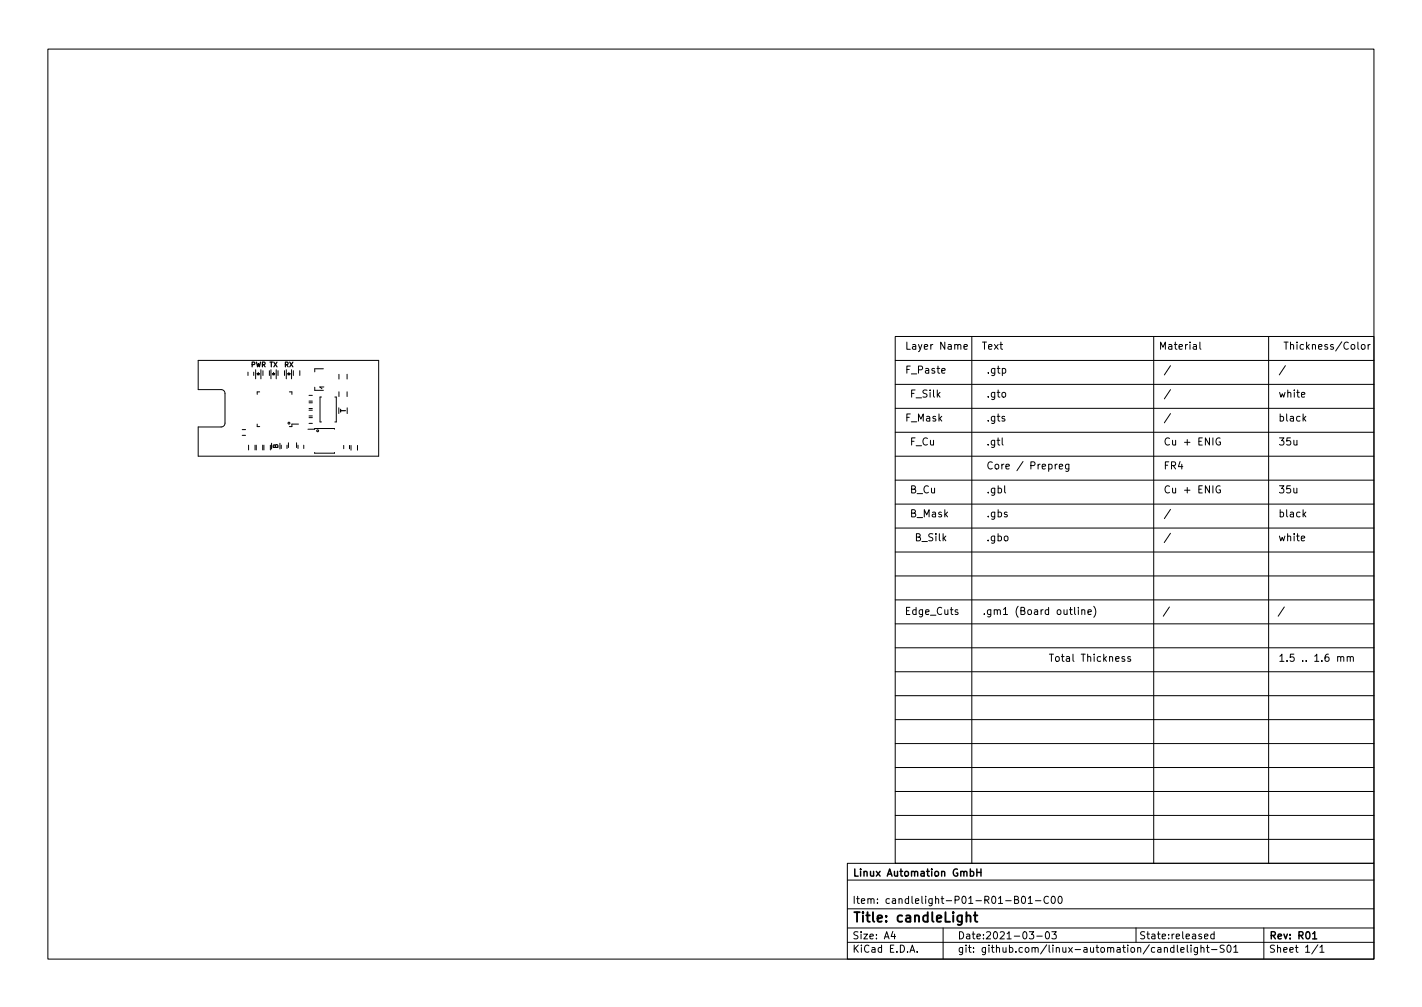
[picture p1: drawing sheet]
<svg xmlns="http://www.w3.org/2000/svg" width="297mm" height="210mm" viewBox="0 0 297 210" stroke-linecap="round" stroke-linejoin="round" font-family="sans-serif">
<defs><g id="words">
<text font-size="2.8" x="178" y="192.6">Title: candleLight</text>
<g font-size="2.1">
<text x="189" y="73">Layer Name</text>
<text x="189" y="78">F_Paste</text>
<text x="205" y="73">Text</text>
<text x="206" y="78">.gtp</text>
<text x="242" y="73">Material</text>
<text x="268" y="73">Thickness/Color</text>
<text x="190" y="83">F_Silk</text>
<text x="206" y="83">.gto</text>
<text x="267" y="83">white</text>
<text x="189" y="88">F_Mask</text>
<text x="206" y="88">.gts</text>
<text x="267" y="88">black</text>
<text x="190" y="93">F_Cu</text>
<text x="206" y="93">.gtl</text>
<text x="243" y="93">Cu + ENIG</text>
<text x="267" y="93">35u</text>
<text x="206" y="98">Core / Prepreg</text>
<text x="243" y="98">FR4</text>
<text x="190" y="108">B_Mask</text>
<text x="190" y="103">B_Cu</text>
<text x="206" y="108">.gbs</text>
<text x="206" y="103">.gbl</text>
<text x="243" y="103">Cu + ENIG</text>
<text x="267" y="103">35u</text>
<text x="267" y="108">black</text>
<text x="191" y="113">B_Silk</text>
<text x="206" y="113">.gbo</text>
<text x="267" y="113">white</text>
<text x="188.9" y="128.4">Edge_Cuts</text>
<text x="205.2" y="128.4">.gm1 (Board outline)</text>
<text x="219" y="138.2">Total Thickness</text>
<text x="267" y="138.2">1.5 .. 1.6 mm</text>
<text x="178" y="183">Linux Automation GmbH</text>
<text x="178" y="188.7">Item: candlelight-P01-R01-B01-C00</text>
<text x="178" y="196.1">Size: A4</text>
<text x="200" y="196.1">Date:2021-03-03</text>
<text x="237.9" y="196.1">State:released</text>
<text x="265" y="196.1">Rev: R01</text>
<text x="178" y="198.9">KiCad E.D.A.</text>
<text x="200" y="198.9">git: github.com/linux-automation/candlelight-S01</text>
<text x="265" y="198.9">Sheet 1/1</text>
</g>
<g font-size="1.4">
<text x="52.4" y="76.6">PWR TX</text>
<text x="59.4" y="76.6">RX</text>
<text x="72.2" y="86.2" transform="rotate(-90 72.2 86.2)">T</text>
<text x="58.1" y="93.7" transform="rotate(-90 58.1 93.7)">B</text>
</g>
</g></defs>
<g fill="none" stroke="#000" stroke-width=".21">
<path d="M10 10.2h277v190.1h-277zM41.4 75.2h37.7v20h-37.7v-6.1h4.8a.8 .8 0 0 0 .8-.8v-6.2a.8 .8 0 0 0-.8-.8h-4.8zM51.8 77.7v.7M53 77.7v.7M53.4 77.2v1.9M53.7 78.2h.5M53.7 78h.5l-.2 .2zM54 77.7v.5M54.5 77.2v1.9M54.9 77.4v1M56.3 77.4v1M56.6 77.2v1.9"/>
<path d="M56.9 78.2h.5M56.9 78h.5l-.3 .2zM57.1 77.7v.5M57.7 77.2v1.9M58.1 77.4v1M59.4 77.4v1M59.8 77.2v1.9M60.1 78.2h.5M60.1 78h.5l-.3 .2zM60.3 77.7v.5M60.9 77.2v1.9M61.3 77.4v1"/>
<path d="M62.6 77.4v1M67.6 77h-1.9v.6M70.8 78.1v1M72.5 78.1v1M187 70.3h100v110h-100zM187 75.3h100M196.7 77.4l.7-.1v-.3l-.5-.1-.2 .2 .1 .8h.6M201.4 72.4l.7-.1-.1-.3-.4-.1-.2 .2v.8h.6M203 70.3v110M241 70.2v110M244.5 76.4l-1.3 1.9M250.6 71.4v1.3l.3 .2"/>
<path d="M265 70.2v110M268.5 76.4l-1.3 1.9M283.6 71.4v1.3l.3 .2M284.5 72l.4-.1 .2 .3v.4l-.2 .3h-.4l-.1-.3zM285.8 71.9v1M286.2 71.9l-.4 .3M50.6 90.9h.7M50.6 89.7h.7M51.9 92.9v1M53.3 92.9v1M53.5 92.9v1M53.7 88.5v.6h.6"/>
<path d="M54.3 81.8h-.6v.5M54.9 92.9v1M55.1 92.9v1M56.5 92.9v1M58.7 92.9v.7M60 92.9v.7M60.3 92.4v1M60.4 81.8h.6v.5M62 92.4v1M62.3 92.9v.7M62.3 88.5h-1.3v.6h-.6M63.4 92.9v.7"/>
<path d="M64.3 89.6h1.4v-.1h4.2v.1M64.6 85.3h.7M64.6 88.4h.7M64.6 87.2h.7M64.6 86.8h.7M64.6 85.6h.7M64.6 82.5h.7M64.6 83.7h.7M64.6 84.1h.7M65.7 94.5v.1h4.2v-.1M65.7 80.8v.7h1.9M67.1 82.9h-.2v5.2h.2"/>
<path d="M67.6 80.8h-.8l.5 .3M70 82.9h.3v5.2h-.3M70.8 81.8v1M71.8 93v.7M72.5 81.8v1M73 93v.7M73.3 93v1M74.7 93v1M187 80.3h100M187 85.3h100M187 90.3h100M187 95.3h100"/>
<path d="M209.3 91.4v1.3l.3 .2M220.4 96.9v1M220.8 96.9l-.4 .3M221.3 97.4l.7-.1-.1-.3-.4-.1-.2 .2v.8h.6M223.3 96.9v1.2l-.3 .3h-.4M223.3 97l-.5-.1-.2 .3 .1 .7h.6M244.5 86.4l-1.3 1.9M244.5 81.4l-1.3 1.9M254.9 91.5a.7 .7 0 0 0-.9 .7 .7 .7 0 0 0 .9 .7v-.6h-.3M271.9 82.4l.7-.1-.1-.3-.4-.1-.2 .2v.8h.6M272.3 87.4l.5 .5M272.8 86.9l-.6 .6"/>
<path d="M187 100.3h100M187 105.3h100M187 110.3h100M187 115.3h100M209.9 101.4v1.3l.2 .2M244.5 111.4l-1.3 1.9M244.5 106.4l-1.3 1.9M254.9 101.5a.7 .7 0 0 0-.9 .7 .7 .7 0 0 0 .9 .7v-.6h-.3M271.8 112.4l.7-.1v-.3l-.5-.1-.2 .2 .1 .8h.6M272.3 107.4l.5 .5M272.8 106.9l-.6 .6M187 120.3h100"/>
<path d="M187 125.3h100M187 130.3h100M187 135.3h100M200.1 127.4l-.4-.1-.2 .2 .1 .2 .5 .2v.3h-.6M225.3 126.8v.2M225.3 127.3v1M226 127.5l.2-.2 .3 .1 .1 .9M226 127.3v1M227.3 127.8l.7-.1-.1-.3-.4-.1-.2 .2v.7h.6M228.5 126.6a1.72 1.72 0 0 1 0 2.3M234.9 137.2l-.3-.1-.3 .2 .1 .2 .5 .2v.3h-.6M236.1 137.2l-.3-.1-.2 .2v.2l.5 .2v.3h-.5"/>
<path d="M244.3 126.7l-1.3 2M268.3 126.7l-1.3 2M279.4 137.2l.2-.1 .4 .1 .1 .9M280.1 137.3l.2-.2 .3 .1 .1 .9M281.4 137.2l.2-.1 .4 .1 .1 .9M281.4 137.1v1M282.1 137.3l.2-.2 .3 .1 .1 .9M187 140.3h100M187 145.3h100M187 150.3h100M187 155.3h100M187 160.3h100"/>
<path d="M187 165.3h100M187 170.3h100M187 175.3h100M177 180.3h110v20h-110zM177 196.8h110M177 193.8h110M177 189.8h110M177 183.8h110M186.5 194.5l-.4 1h1M186.9 195v1M190.1 198.8l.5-1.5 .5 1.5M190.2 198.4h.7"/>
<path d="M191.6 198.7v.1M197 193.8v6.5M211.9 187.8h.7l.1-.2-.1-.3-.7-.2v1.5h.6l.2-.1 .1-.4-.4-.3M213.6 187.2l.1-.1a.8 .8 0 0 1 .5 .8 .8 .8 0 0 1-.5 .7 1 1 0 0 1-.1-1.4zM214.8 187.6l.4-.5v1.5M214.8 188.6h.8M216.3 188.1h1.1M216.6 195.5h1.1M218.6 194.6l.1-.1a.8 .8 0 0 1 .5 .8 .8 .8 0 0 1-.5 .7 1 1 0 0 1-.1-1.4zM219 187.3a.71 .71 0 0 0-1 .5 .71 .71 0 0 0 .7 .8l.3-.1M219.7 194.5h.9l-.5 .6 .5 .1v.7l-.2 .1-.7-.1M219.8 187.2l.1-.1a.8 .8 0 0 1 .6 .8 .8 .8 0 0 1-.6 .7 1 1 0 0 1-.1-1.4z"/>
<path d="M221.2 187.2l.2-.1a.8 .8 0 0 1 .5 .8 .8 .8 0 0 1-.5 .7 1 1 0 0 1-.2-1.4zM237.3 193.7v3M245.2 197.9l-.4-.1-.3 .3 .1 .7h.6M245.2 197.3v1.5M245.9 197.3v1.3l.2 .2M246.6 198.3l.8-.1-.1-.3-.4-.1-.3 .2 .1 .8h.6M248 197.3v1.3l.2 .2M248.8 197.3v.2M248.8 197.8v1M250.1 197.8v1.2l-.2 .3h-.4M250.1 197.9l-.4-.1-.3 .3 .2 .7h.5M250.9 198l.2-.2 .3 .1 .1 .9"/>
<path d="M250.9 197.3v1.5M251.6 195.5l.7-.1v-.3l-.5-.1-.2 .2 .1 .8h.6M252 197.8h.6M252.2 197.3v1.3l.4 .2M253.1 198.3h1.1M253.6 195.1l-.4-.1-.3 .3 .1 .7h.6M253.6 194.5v1.5M255.7 197.4l-.6-.1-.2 .3 .1 .4 .6 .3v.4l-.2 .1h-.5M256.4 197.5l.2-.2a.8 .8 0 0 1 .6 .8 .8 .8 0 0 1-.6 .7l-.2-.1-.1-.4zM257.7 197.8l.4-.5v1.5M257.7 198.8h.9M264 193.8v6.5"/>
<path d="M275.3 197.3l-1.3 1.9M275.7 197.8l.4-.5v1.5M275.7 198.8h.9"/>
<circle cx="60.4" cy="88.3" r=".2"/>
<circle cx="66.3" cy="89.9" r=".2"/>
</g>
<path d="M202.7 182l.4-.1 .3 .3-.1 .7h-.6M204.1 181.4v1.5M204.1 182.1h.8M204.9 181.4v1.5M274.2 195l.4-.5v1.5M274.2 196h.9" fill="none" stroke="#000" stroke-width=".3"/>
<path d="M201.9 191.3a.5 .5 0 0 1 .8 .1v1.1M203.4 191.1h.8M203.7 190.5v1.7l.1 .2 .4 .1" fill="none" stroke="#000" stroke-width=".4"/>
<use href="#words"/>
</svg>
